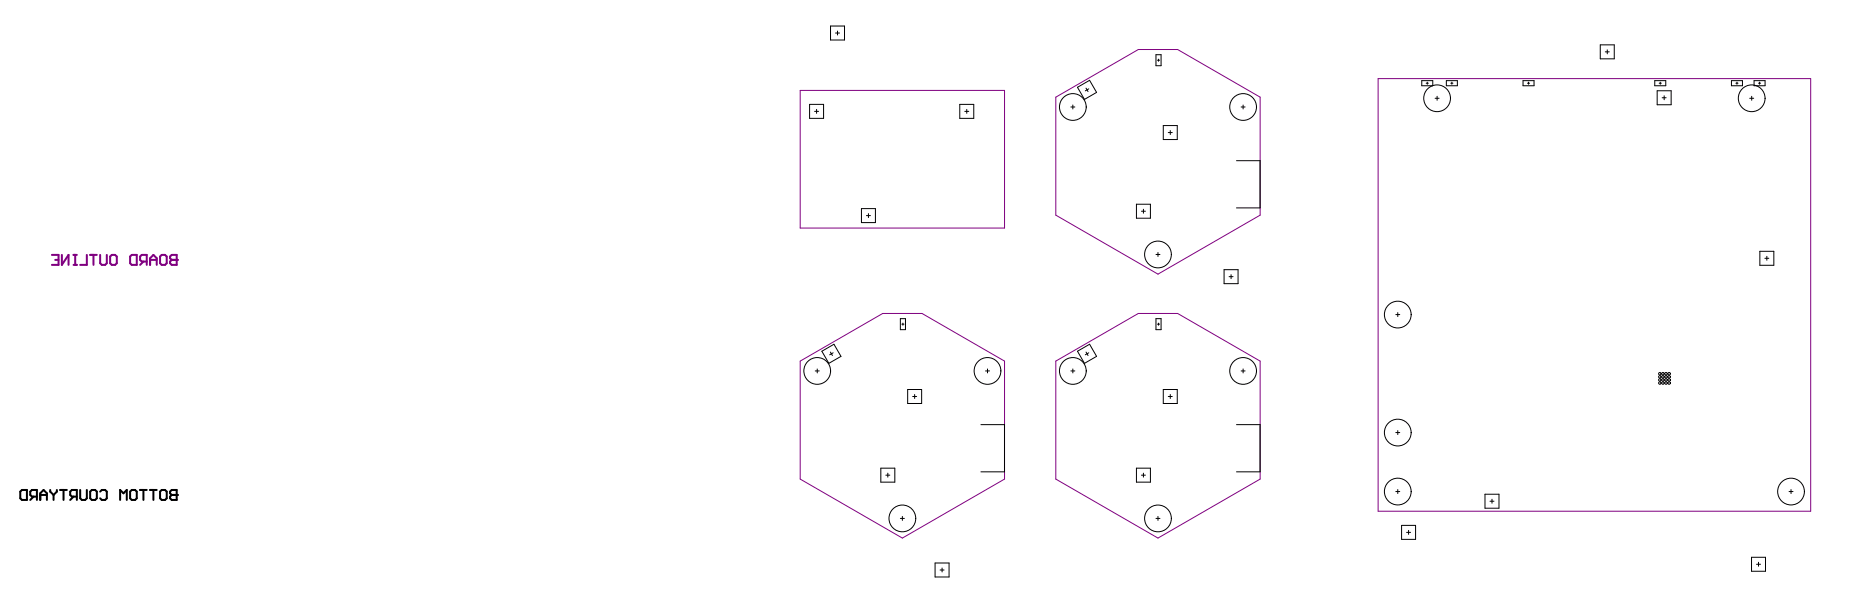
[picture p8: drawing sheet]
<svg xmlns="http://www.w3.org/2000/svg" width="1567mm" height="517mm" viewBox="0 0 1567 517" stroke-linecap="round" stroke-linejoin="round" font-family="sans-serif">
<path d="M150 216v8h-5l-1-1v-2l1-1h5" fill="none" stroke="#800080" stroke-width="1.7"/>
<circle cx="150" cy="220" r=".8" fill="#800080"/>
<g fill="none" stroke="#800080" stroke-width="1.7">
<path d="M44 216h6v8h-6M47 220h3M52 216v8l6-8v8M62 216h3M64 216v8M73 216v8h-5M76 216h6M79 216v8M85 216v7l1 1h3l1-1v-7M93 217l2-1h2l2 1v6l-2 1h-2l-2-1zM110 217l2-1h4v8h-4l-2-1zM127 220h6"/>
<path d="M135 217l2-1h3l1 1v6l-1 1h-3l-2-1zM150 216h-5l-1 1v1l1 2h5M62 224h3M121 221l-2 3M124 221h-4l-1-1v-3l1-1h4v8M127 224v-6l3-2 3 2v6"/>
</g>
<path d="M677 76h173v117h-173zM1166 66h366v366h-366zM894 82l69-40h34l69 40v100l-86 50-86-50zM677 305l70-40h33l70 40v100l-86 50-87-50zM894 305l69-40h34l69 40v100l-86 50-86-50z" fill="none" stroke="#800080" stroke-width=".85"/>
<g fill="none" stroke="#000" stroke-width=".85">
<path d="M703 22h12v12h-12zM707 28h4M709 26v4M1354 38h12v12h-12zM978 46h5v10h-5zM980 51h1M980 50v2M1359 44h3M1360 42v4M912 74l10-6 6 10-10 6zM919 75l2 2M921 75l-2 2"/>
<path d="M1203 68h10v5h-10zM1207 70h2M1208 69v2M1224 68h9v5h-9zM1228 70h2M1229 69v2M1289 68h9v5h-9zM1293 70h2M1294 69v2M1400 68h10v5h-10zM1403 77h11v12h-11zM1404 70h2"/>
<path d="M1405 69v2M1465 68h10v5h-10zM1469 70h2M1470 69v2M1485 68h9v5h-9zM1488 70h2M1489 69v2M685 88h12v12h-12zM689 94h4M691 93v3M812 88h12v12h-12zM817 94h3"/>
<path d="M818 93v3M906 91h4M908 89v3M1050 91h4M1052 89v3M1215 83h3M1216 81v4M1407 83h3M1408 81v3M1481 83h3M1483 81v4M985 106h11v12h-11z"/>
<path d="M989 112h3M990 110v4M1046 136h20v40h-20M729 176h12v12h-12zM962 173h12v12h-12zM966 179h3M968 177v3M733 182h4M735 181v3M978 215h4M980 214v3M1489 213h12v11h-12z"/>
<path d="M1494 218h3M1495 217v3M1036 228h12v12h-12zM1040 234h4M1042 232v4M762 270h4v9h-4zM763 274h2M764 273v2M978 270h5v9h-5zM980 274h1M980 273v2M1181 266h4"/>
<path d="M1183 264v4M696 297l10-6 6 10-11 6zM703 298l1 3M705 298l-3 2M912 297l10-6 6 10-10 6zM919 298l2 3M921 298l-2 2M690 314h3M692 312v3M834 314h3M836 312v3M906 314h4"/>
<path d="M908 312v3M1050 314h4M1052 312v3M768 329h12v12h-12zM772 335h4M774 334v3M985 329h11v12h-11zM989 335h3M990 334v3M830 359h20v40h-20M1046 359h20v40h-20M1181 366h4"/>
<path d="M1183 364v4M745 396h12v12h-12zM962 396h12v12h-12zM750 402h3M751 400v4M966 402h3M968 400v4M1181 416h4M1183 414v3M1257 418h12v12h-12zM1514 416h3M1516 414v3"/>
<path d="M762 439h3M764 437v3M978 439h4M980 437v3M1261 424h3M1263 422v4M1186 444h12v12h-12zM1190 450h4M1192 449v3M791 476h12v12h-12zM1482 471h12v12h-12zM1487 477h3"/>
<path d="M1488 476v3M796 482h3M797 480v4"/>
<circle cx="908" cy="91" r="11"/>
<circle cx="1052" cy="91" r="11"/>
<circle cx="1216" cy="83" r="11"/>
<circle cx="1483" cy="83" r="11"/>
<circle cx="980" cy="215" r="11"/>
<circle cx="1183" cy="266" r="11"/>
<circle cx="692" cy="314" r="11"/>
<circle cx="836" cy="314" r="11"/>
<circle cx="908" cy="314" r="11"/>
<circle cx="1052" cy="314" r="11"/>
<circle cx="1405" cy="319" r="1.1"/>
<circle cx="1405" cy="316" r="1.1"/>
<circle cx="1407" cy="319" r="1.1"/>
<circle cx="1407" cy="316" r="1.1"/>
<circle cx="1410" cy="319" r="1.1"/>
<circle cx="1410" cy="316" r="1.1"/>
<circle cx="1413" cy="319" r="1.1"/>
<circle cx="1413" cy="316" r="1.1"/>
<circle cx="1405" cy="324" r="1.1"/>
<circle cx="1405" cy="321" r="1.1"/>
<circle cx="1407" cy="324" r="1.1"/>
<circle cx="1407" cy="321" r="1.1"/>
<circle cx="1410" cy="324" r="1.1"/>
<circle cx="1410" cy="321" r="1.1"/>
<circle cx="1413" cy="324" r="1.1"/>
<circle cx="1413" cy="321" r="1.1"/>
<circle cx="1183" cy="366" r="11"/>
<circle cx="1183" cy="416" r="11"/>
<circle cx="1516" cy="416" r="11"/>
<circle cx="764" cy="439" r="11"/>
<circle cx="980" cy="439" r="11"/>
</g>
<g fill="none" stroke="#000" stroke-width="1.7">
<path d="M17 416l2-2h4v9h-4l-2-2zM34 419h6M43 414v2l2 3M45 419v4M48 414v2l-3 3M51 414h6M54 414v9M68 414v7l1 2h3l1-2v-7M76 416l2-2h3l1 2v5l-1 2h-3l-2-2zM85 416l1-2h3l1 2v5l-1 2h-3l-1-2M110 416l2-2h2l2 2v5l-2 2h-2l-2-2zM119 414h5"/>
<path d="M121 414v9M127 414h6M130 414v9M135 416l2-2h3l1 2v5l-1 2h-3l-2-2zM144 416l1-2h5v9h-5l-1-2v-1l1-1-1-2zM145 419h5M28 420l-2 3M31 420h-4l-1-1v-3l1-2h4v9M34 423v-6l3-3 3 3v6M62 420l-3 3M65 420h-4l-2-1v-3l2-2h4v9M102 423v-9l2 3 3-3v9"/>
</g>
<circle cx="150" cy="419" r=".8" fill="#000"/>
</svg>
